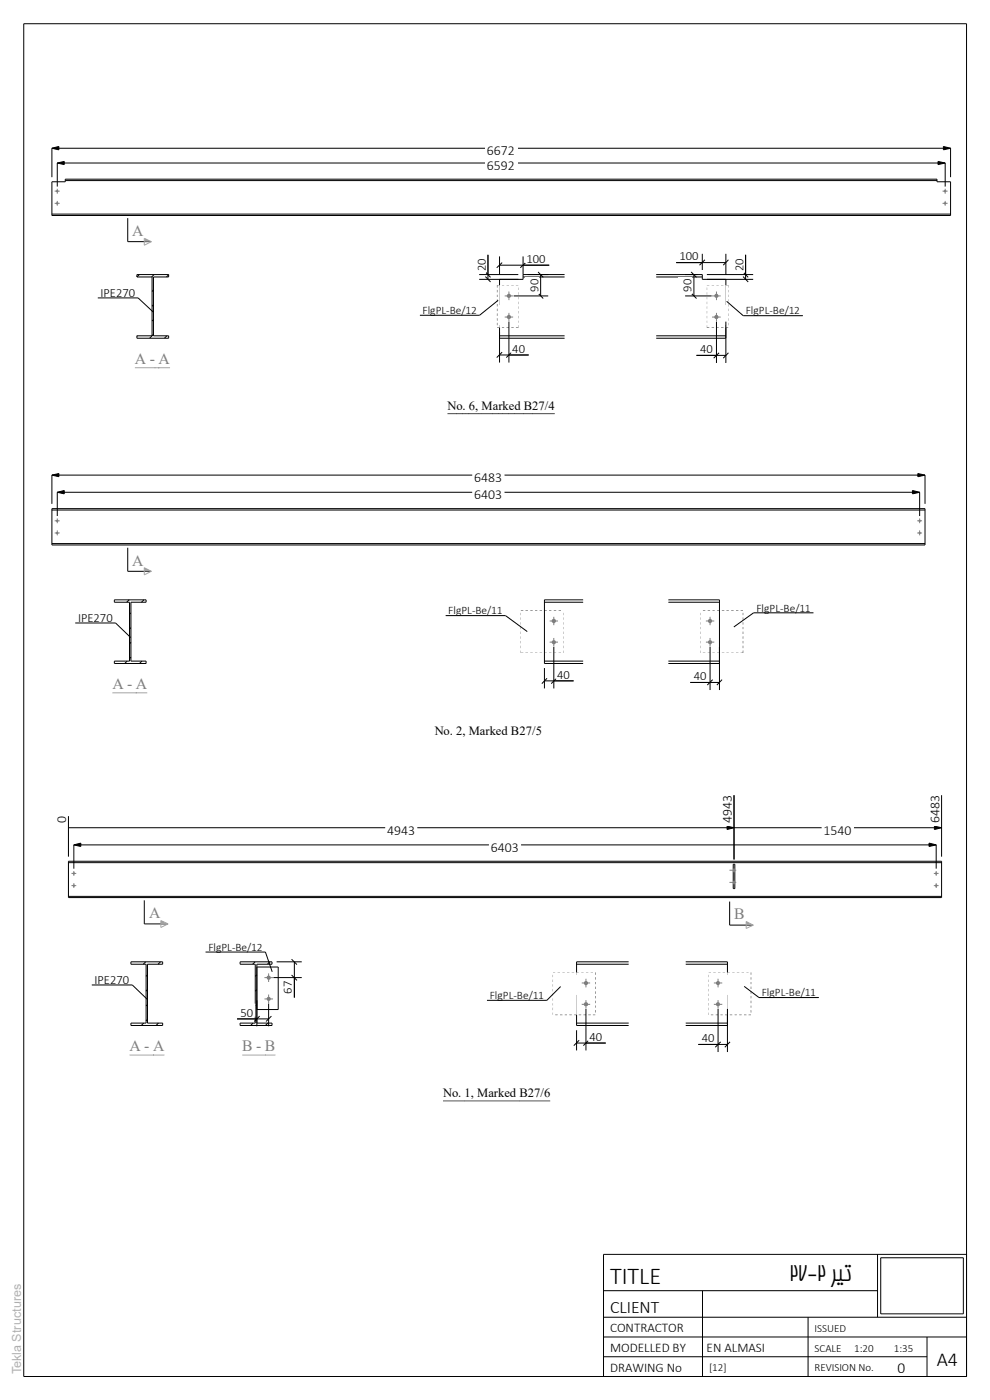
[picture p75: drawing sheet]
<svg xmlns="http://www.w3.org/2000/svg" width="210mm" height="297mm" viewBox="0 0 210 297" stroke-linecap="round" stroke-linejoin="round" font-family="sans-serif">
<defs><g id="words">
<g font-size="5.1">
<text x="129.4" y="272.4">TITLE</text>
<text x="167.5" y="271.7">27-2 ریت</text>
</g>
<text font-size="4.2" x="198.7" y="289.8">A4</text>
<text font-size="3.7" x="129.4" y="278.5">CLIENT</text>
<g font-size="3.3" fill="#7f7f7f">
<text x="28.1" y="50">A</text>
<text x="28.6" y="77.3">A - A</text>
<text x="28.1" y="120">A</text>
<text x="23.8" y="146.3">A - A</text>
<text x="31.6" y="194.8">A</text>
<text x="155.7" y="195">B</text>
<text x="27.5" y="223.1">A - A</text>
<text x="51.4" y="223.1">B - B</text>
</g>
<text font-size="3.3" x="190.4" y="291.3">0</text>
<g font-size="2.9">
<text x="103.3" y="32.9">6672</text>
<text x="103.3" y="36.1">6592</text>
<text x="100.6" y="102.3">6483</text>
<text x="100.6" y="105.9">6403</text>
<text x="14.1" y="174.6" transform="rotate(-90 14.1 174.6)">0</text>
<text x="82.1" y="177.1">4943</text>
<text x="155.2" y="174.6" transform="rotate(-90 155.2 174.6)">4943</text>
<text x="174.7" y="177.1">1540</text>
<text x="199.3" y="174.6" transform="rotate(-90 199.3 174.6)">6483</text>
<text x="104.1" y="180.7">6403</text>
</g>
<g font-size="2.8">
<text x="129.4" y="286.8">MODELLED BY</text>
<text x="129.4" y="282.6">CONTRACTOR</text>
<text x="149.9" y="286.8">EN ALMASI</text>
<text x="129.4" y="291">DRAWING No</text>
</g>
<g font-size="2.7">
<text x="103" y="57.5" transform="rotate(-90 103 57.5)">20</text>
<text x="111.7" y="55.8">100</text>
<text x="144.1" y="55.2">100</text>
<text x="157.7" y="57.5" transform="rotate(-90 157.7 57.5)">20</text>
<text x="21.3" y="62.9">IPE270</text>
<text x="114.2" y="61.8" transform="rotate(-90 114.2 61.8)">90</text>
<text x="146.7" y="61.8" transform="rotate(-90 146.7 61.8)">90</text>
<text x="108.7" y="74.8">40</text>
<text x="148.5" y="74.9">40</text>
<text x="94.9" y="87">No. 6, Marked B27/4</text>
<text x="16.6" y="131.9">IPE270</text>
<text x="118.2" y="144">40</text>
<text x="147.2" y="144.3">40</text>
<text x="92.2" y="156">No. 2, Marked B27/5</text>
<text x="20.1" y="208.7">IPE270</text>
<text x="51" y="215.6">50</text>
<text x="61.9" y="210.8" transform="rotate(-90 61.9 210.8)">67</text>
<text x="125" y="220.8">40</text>
<text x="148.8" y="221.1">40</text>
<text x="94" y="232.8">No. 1, Marked B27/6</text>
</g>
<text font-size="2.7" fill="#b2b2b2" x="4.5" y="291.5" transform="rotate(-90 4.5 291.5)">Tekla Structures</text>
<g font-size="2.4">
<text x="89.6" y="66.6">FlgPL-Be/12</text>
<text x="158.2" y="66.7">FlgPL-Be/12</text>
<text x="95.1" y="130.3">FlgPL-Be/11</text>
<text x="160.4" y="129.7">FlgPL-Be/11</text>
<text x="44.2" y="201.7">FlgPL-Be/12</text>
<text x="103.9" y="212">FlgPL-Be/11</text>
<text x="161.6" y="211.4">FlgPL-Be/11</text>
</g>
<g font-size="2.3">
<text x="172.8" y="286.7">SCALE</text>
<text x="172.8" y="282.5">ISSUED</text>
<text x="181.2" y="286.7">1:20</text>
<text x="189.6" y="286.7">1:35</text>
<text x="150.4" y="290.9">[12]</text>
<text x="172.8" y="290.9">REVISION No.</text>
</g>
</g></defs>
<g fill="none" stroke="#000" stroke-width=".21">
<path d="M29.5 58.2l-.5 .6M32.7 58.2l-.5 .6M35.8 58.3l-.5 .5M29.1 71.2l-.1 .1M32.6 70.9l-.9 .9M32.6 67.8l-.3 .3M32.6 64.6l-.3 .4M32.6 61.5l-.3 .3M35.4 71.2l-.5 .6M27.4 127.3l-.5 .5M27.8 139.4l-.3 .3M27.8 136.3l-.3 .3"/>
<path d="M27.8 133.1l-.3 .4M27.8 130l-.3 .3M30.5 127.3l-.5 .5M27 140.2l-.5 .6M30.1 140.2l-.5 .6M30.5 217l-.5 .5M30.9 204l-.5 .6M31.3 216.2l-.3 .4M31.3 213.1l-.3 .3M31.3 209.9l-.3 .4M31.3 206.8l-.3 .3M33.6 217l-.5 .5"/>
<path d="M34 204l-.5 .6M53.7 217l-.5 .5M54.1 204l-.5 .6M54.5 216.2l-.4 .4M54.5 213.1l-.4 .3M54.5 209.9l-.4 .4M54.5 206.8l-.4 .3M56.8 217l-.5 .5M57.2 204l-.5 .6"/>
</g>
<g fill="#000">
<path d="M105.5 69.5l.5 .1zM106.5 69.5l.4 .1zM107.4 69.5l.5 .1zM108.5 69.5l.5 .1zM109.4 69.5l.5 .1z"/>
<path d="M105.4 60.5l.1 .5zM105.4 61.5l.1 .5zM105.4 62.5l.1 .5zM105.4 63.5l.1 .5zM105.4 64.5l.1 .5zM105.4 65.5l.1 .5zM105.4 66.5l.1 .5zM105.4 67.5l.1 .5zM105.4 68.5l.1 .5z"/>
<path d="M109.4 60.5h.5zM108.5 60.5h.5zM107.4 60.5h.5zM106.5 60.5h.4zM105.5 60.5h.5z"/>
<path d="M109.9 69l.1 .5zM109.9 68l.1 .5zM109.9 67l.1 .5zM109.9 66l.1 .5zM109.9 65l.1 .5zM109.9 64l.1 .5zM109.9 63l.1 .5zM109.9 62l.1 .5zM109.9 61l.1 .5z"/>
</g>
<circle cx="107.9" cy="62.8" r=".46" fill="#7f7f7f"/>
<path d="M107.1 62.8h1.7M107.9 61.8v1.9" fill="none" stroke="#7f7f7f" stroke-width=".21"/>
<circle cx="107.9" cy="67.3" r=".46" fill="#7f7f7f"/>
<path d="M107.1 67.3h1.7M107.9 66.4v1.8" fill="none" stroke="#7f7f7f" stroke-width=".21"/>
<path d="M111 58.8h8.8M119.8 58.2h-8.8v1.1h-5v1.2M139.2 58.2h9.8v1.1h5v1.2M139.2 58.8h9.8M106 69.5v2.3h13.8M106 71.2h13.8M139.2 71.2h14.8M154 69.5v2.3h-14.8M24.3 127.3h6.7v.5h-3.2v12.4h3.2v.6h-6.7v-.6h3.2v-12.4h-3.2z" fill="none" stroke="#000" stroke-width=".21"/>
<g fill="#000">
<path d="M105.9 60.5l.1 4.2zM105.9 69l.1 .5z"/>
<path d="M149.9 69l.1 .5zM149.9 68l.1 .5zM149.9 67l.1 .5zM149.9 66l.1 .5zM149.9 65l.1 .5zM149.9 64l.1 .5zM149.9 63l.1 .5zM149.9 62l.1 .5zM149.9 61l.1 .5z"/>
<path d="M149.9 60.5h.6zM151 60.5h.5zM152 60.5h.4zM153 60.5h.5zM154 60.5h.5z"/>
<path d="M153.9 60.5l.1 4.2zM153.9 69l.1 .5z"/>
<path d="M154.4 60.5l.1 .5zM154.4 61.5l.1 .5zM154.4 62.5l.1 .5zM154.4 63.5l.1 .5zM154.4 64.5l.1 .5zM154.4 65.5l.1 .5zM154.4 66.5l.1 .5zM154.4 67.5l.1 .5zM154.4 68.5l.1 .5z"/>
<path d="M154 69.5l.5 .1zM153 69.5l.5 .1zM152 69.5l.4 .1zM151 69.5l.5 .1zM149.9 69.5l.6 .1z"/>
</g>
<circle cx="152" cy="62.8" r=".45" fill="#7f7f7f"/>
<path d="M151 62.8h1.9M152 61.8v1.9" fill="none" stroke="#7f7f7f" stroke-width=".21"/>
<circle cx="152" cy="67.2" r=".45" fill="#7f7f7f"/>
<path d="M151 67.3h1.9M152 66.4v1.8" fill="none" stroke="#7f7f7f" stroke-width=".21"/>
<path d="M11.9 110.3h.4a.26 .26 0 0 1 0 .4 .26 .26 0 0 1-.4 0 .26 .26 0 0 1 0-.4z" fill-rule="evenodd" fill="#7f7f7f"/>
<path d="M11.6 110.5h1.1M12.1 110v1" fill="none" stroke="#7f7f7f" stroke-width=".21"/>
<path d="M11.9 112.9h.4a.26 .26 0 0 1 0 .3 .26 .26 0 0 1-.4 0 .26 .26 0 0 1 0-.3z" fill-rule="evenodd" fill="#7f7f7f"/>
<path d="M11.6 113.1h1.1M12.1 112.5v1.1" fill="none" stroke="#7f7f7f" stroke-width=".21"/>
<path d="M11 107.9h185.2v7.7h-185.2zM11 115.3h185.2M11 108.2h185.2" fill="none" stroke="#000" stroke-width=".21"/>
<circle cx="195.1" cy="110.5" r=".25" fill="#7f7f7f"/>
<path d="M194.6 110.5h1M195.1 110v1" fill="none" stroke="#7f7f7f" stroke-width=".21"/>
<circle cx="195.1" cy="113.1" r=".25" fill="#7f7f7f"/>
<path d="M194.6 113.1h1M195.1 112.5v1.1" fill="none" stroke="#7f7f7f" stroke-width=".21"/>
<path d="M11.9 40.4a.27 .27 0 0 1 .4 0 .27 .27 0 0 1 0 .3h-.4z" fill-rule="evenodd" fill="#7f7f7f"/>
<path d="M11.6 40.6h1.1M12.1 40v1.1" fill="none" stroke="#7f7f7f" stroke-width=".21"/>
<path d="M11.9 43a.27 .27 0 0 1 .4-.1 .27 .27 0 0 1 0 .4h-.4z" fill-rule="evenodd" fill="#7f7f7f"/>
<path d="M11.6 43.1h1.1M12.1 42.6v1" fill="none" stroke="#7f7f7f" stroke-width=".21"/>
<path d="M200.3 40.4a.27 .27 0 0 1 .4 0 .27 .27 0 0 1 0 .3h-.4z" fill-rule="evenodd" fill="#7f7f7f"/>
<path d="M199.9 40.6h1.1M200.5 40v1.1" fill="none" stroke="#7f7f7f" stroke-width=".21"/>
<path d="M200.3 43a.27 .27 0 0 1 .4-.1 .27 .27 0 0 1 0 .4h-.4z" fill-rule="evenodd" fill="#7f7f7f"/>
<path d="M199.9 43.1h1.1M200.5 42.6v1" fill="none" stroke="#7f7f7f" stroke-width=".21"/>
<path d="M11 38.6h2.8v-.6h185v.6h2.8v7.1h-190.6zM13.8 38.3h185M11 45.4h190.6M141.8 127.3h10.8v13.5h-10.8M141.8 127.8h10.8M141.8 140.2h10.8" fill="none" stroke="#000" stroke-width=".21"/>
<circle cx="150.6" cy="131.7" r=".46" fill="#7f7f7f"/>
<path d="M149.7 131.7h1.8M150.6 130.8v1.8" fill="none" stroke="#7f7f7f" stroke-width=".21"/>
<circle cx="150.6" cy="136.2" r=".45" fill="#7f7f7f"/>
<path d="M149.7 136.2h1.8M150.6 135.3v1.9" fill="none" stroke="#7f7f7f" stroke-width=".21"/>
<g fill="#000">
<path d="M148.6 138v.5zM148.6 137v.5zM148.6 136v.5zM148.6 135v.5zM148.6 134v.5zM148.6 133v.5zM148.6 132v.5zM148.6 131v.5zM148.6 130v.5z"/>
<path d="M152.1 129.5h.5zM151.1 129.5h.5zM150.1 129.5h.5zM149.1 129.5h.5z"/>
<path d="M152.1 138.5h.5zM151.1 138.5h.5zM150.1 138.5h.5zM149.1 138.5h.5z"/>
<path d="M157.6 138v.5zM157.6 137v.5zM157.6 136v.5zM157.6 135v.5zM157.6 134v.5zM157.6 133v.5zM157.6 132v.5zM157.6 131v.5zM157.6 130v.5z"/>
<path d="M157.1 129.5h.5zM156.1 129.5h.5zM155.1 129.5h.5zM154.1 129.5h.5zM153.1 129.5h.5z"/>
<path d="M157.1 138.5h.5zM156.1 138.5h.5zM155.1 138.5h.5zM154.1 138.5h.5zM153.1 138.5h.5z"/>
</g>
<path d="M29 58.2h6.8v.6h-3.2v12.4h3.2v.6h-6.8v-.6h3.3v-12.4h-3.3z" fill="none" stroke="#000" stroke-width=".21"/>
<circle cx="117.5" cy="131.7" r=".46" fill="#7f7f7f"/>
<path d="M116.6 131.7h1.8M117.5 130.8v1.8" fill="none" stroke="#7f7f7f" stroke-width=".21"/>
<circle cx="117.5" cy="136.2" r=".46" fill="#7f7f7f"/>
<path d="M116.6 136.2h1.8M117.5 135.3v1.9" fill="none" stroke="#7f7f7f" stroke-width=".21"/>
<path d="M115.5 127.8h8.2M123.7 127.3h-8.2v13.5h8.2M115.5 140.2h8.2" fill="none" stroke="#000" stroke-width=".21"/>
<g fill="#000">
<path d="M110.4 138l.1 .5zM110.4 137l.1 .5zM110.4 136l.1 .5zM110.4 135l.1 .5zM110.4 134l.1 .5zM110.4 133l.1 .5zM110.4 132l.1 .5zM110.4 131l.1 .5zM110.4 130l.1 .5z"/>
<path d="M110.5 129.5h.5zM111.5 129.5h.5zM112.5 129.5h.5zM113.5 129.5h.5zM114.5 129.5h.5z"/>
<path d="M110.5 138.5h.5zM111.5 138.5h.5zM112.5 138.5h.5zM113.5 138.5h.5zM114.5 138.5h.5z"/>
<path d="M115.5 129.5h.5zM116.5 129.5h.5zM117.5 129.5h.5zM118.5 129.5h.5z"/>
<path d="M115.5 138.5h.5zM116.5 138.5h.5zM117.5 138.5h.5zM118.5 138.5h.5z"/>
<path d="M119.5 138v.5zM119.5 137v.5zM119.5 136v.5zM119.5 135v.5zM119.5 134v.5zM119.5 133v.5zM119.5 132v.5zM119.5 131v.5zM119.5 130v.5z"/>
<path d="M117.3 214.8v.5zM117.3 213.8v.5zM117.3 212.8v.5zM117.3 211.8v.5zM117.3 210.8v.5zM117.3 209.8v.5zM117.3 208.8v.5zM117.3 207.8v.5zM117.3 206.8v.5z"/>
<path d="M117.3 206.3h.5zM118.3 206.3h.5zM119.3 206.3h.5zM120.3 206.3h.5zM121.3 206.3h.5zM122.3 206.3h.5zM123.3 206.3h.5zM124.3 206.3h.5zM125.3 206.3h.5z"/>
<path d="M125.8 215.3h.5zM124.8 215.3h.5zM123.8 215.3h.5zM122.8 215.3h.5zM121.8 215.3h.5zM120.8 215.3h.5zM119.8 215.3h.5zM118.8 215.3h.5zM117.8 215.3h.5z"/>
<path d="M126.2 206.3l.1 .5zM126.2 207.3l.1 .5zM126.2 208.3l.1 .5zM126.2 209.3l.1 .5zM126.2 210.3l.1 .5zM126.2 211.3l.1 .5zM126.2 212.3l.1 .5zM126.2 213.3l.1 .5zM126.2 214.3l.1 .5z"/>
</g>
<circle cx="124.3" cy="208.6" r=".45" fill="#7f7f7f"/>
<path d="M123.4 208.5h1.8M124.3 207.6v1.9" fill="none" stroke="#7f7f7f" stroke-width=".21"/>
<circle cx="124.3" cy="213.1" r=".46" fill="#7f7f7f"/>
<path d="M123.4 213.1h1.8M124.3 212.2v1.7" fill="none" stroke="#7f7f7f" stroke-width=".21"/>
<path d="M122.3 215.3v2.2h11M122.3 217h11M122.3 204.6h11M133.3 204h-11v2.3" fill="none" stroke="#000" stroke-width=".21"/>
<g fill="#000">
<path d="M122.3 211.1v4.2zM122.3 206.3v.5z"/>
<path d="M150.3 214.8v.5zM150.3 213.8v.5zM150.3 212.8v.5zM150.3 211.8v.5zM150.3 210.8v.5zM150.3 209.8v.5zM150.3 208.8v.5zM150.3 207.8v.5zM150.3 206.8v.5z"/>
<path d="M150.3 206.3h.5zM151.3 206.3h.5zM152.3 206.3h.5zM153.3 206.3h.5zM154.3 206.3h.5zM155.3 206.3h.5zM156.3 206.3h.5zM157.3 206.3h.5zM158.3 206.3h.5z"/>
<path d="M158.8 215.3h.5zM157.8 215.3h.5zM156.8 215.3h.5zM155.8 215.3h.5zM154.8 215.3h.5zM153.8 215.3h.5zM152.8 215.3h.5zM151.8 215.3h.5zM150.8 215.3h.5z"/>
<path d="M159.3 206.3v.5zM159.3 207.3v.5zM159.3 208.3v.5zM159.3 209.3v.5zM159.3 210.3v.5zM159.3 211.3v.5zM159.3 212.3v.5zM159.3 213.3v.5zM159.3 214.3v.5z"/>
</g>
<circle cx="152.3" cy="208.5" r=".45" fill="#7f7f7f"/>
<path d="M151.4 208.5h1.8M152.3 207.6v1.9" fill="none" stroke="#7f7f7f" stroke-width=".21"/>
<circle cx="152.3" cy="213" r=".45" fill="#7f7f7f"/>
<path d="M151.4 213.1h1.8M152.3 212.2v1.7" fill="none" stroke="#7f7f7f" stroke-width=".21"/>
<path d="M145.5 204h8.8v2.3M145.5 204.6h8.8M145.5 217h8.8M154.3 215.3v2.2h-8.8" fill="none" stroke="#000" stroke-width=".21"/>
<path d="M154.3 211.1v4.2zM154.3 204.6v2.2z" fill="#000"/>
<circle cx="198.6" cy="185.3" r=".25" fill="#7f7f7f"/>
<path d="M198.1 185.3h1M198.6 184.8v1" fill="none" stroke="#7f7f7f" stroke-width=".21"/>
<circle cx="198.6" cy="187.9" r=".25" fill="#7f7f7f"/>
<path d="M198.1 187.9h1M198.6 187.4v1" fill="none" stroke="#7f7f7f" stroke-width=".21"/>
<circle cx="15.7" cy="185.3" r=".25" fill="#7f7f7f"/>
<path d="M15.2 185.3h1M15.7 184.8v1" fill="none" stroke="#7f7f7f" stroke-width=".21"/>
<circle cx="15.7" cy="187.9" r=".25" fill="#7f7f7f"/>
<path d="M15.2 187.9h1M15.7 187.4v1M154.7 184.6h1.5M154.7 187.2h1.5M155.5 184.9h.4M155.5 184.4h.4M155.5 187.4h.4M155.5 186.9h.4" fill="none" stroke="#7f7f7f" stroke-width=".21"/>
<path d="M14.5 182.7h185.2v7.7h-185.2zM14.5 190.2h185.2M14.5 183h185.2M155.5 183.3h.4v5.2h-.4z" fill="none" stroke="#000" stroke-width=".21"/>
<g fill="#7f7f7f">
<path d="M155.5 184.4h.4v.5h-.4z"/>
<path d="M155.5 186.9h.4v.5h-.4z"/>
</g>
<path d="M27.8 204h6.7v.6h-3.2v12.4h3.2v.5h-6.7v-.5h3.2v-12.4h-3.2zM50.9 204h6.8v.6h-3.2v12.4h3.2v.5h-6.8v-.5h3.2v-12.4h-3.2z" fill="none" stroke="#000" stroke-width=".21"/>
<circle cx="57" cy="207.4" r=".44" fill="#7f7f7f"/>
<path d="M56.1 207.4h1.8M57 206.5v1.8" fill="none" stroke="#7f7f7f" stroke-width=".21"/>
<circle cx="57" cy="211.9" r=".44" fill="#7f7f7f"/>
<path d="M56.1 211.9h1.8M57 211v1.8" fill="none" stroke="#7f7f7f" stroke-width=".21"/>
<g fill="none" stroke="#000" stroke-width=".21">
<path d="M27.1 46.3v5h5M29.3 63.2l3.3 3M105.7 63.7l-4 3.2M154.1 63.9l3.5 3.1M27.1 116.2v5h5M24.5 132.2l3.2 3.1M107.2 130.6l4.6 3.4M159.9 130l-4.2 3M30.6 191v5h5M154.8 191.3v5h5M28.1 209l3.2 3M54.5 205.1h4.5v9.1h-4.5z"/>
<path d="M56.3 202l1.4 4.2M118.9 209.3l-2.9 2.9M157.9 209.3l3.1 2.3"/>
</g>
<path d="M94.9 85h22.8v2h-22.8z" fill="#fff"/>
<path d="M94.9 87.8h22.8" fill="none" stroke="#4c4c4c" stroke-width=".21"/>
<path d="M106 56.3h10.5M106 54.4v3.8M106.5 55.7l-1.1 1.1M111 54.4v3.8M111.5 55.7l-1.1 1.1M111.9 58.2h4.4M114.1 57.7l1.1 1.1M114.7 58.2v4.6M109 62.8h7.3M114.1 62.2l1.1 1.1" fill="none" stroke="#000" stroke-width=".21"/>
<path d="M111.3 54.4h4.9" fill="none" stroke="#fff" stroke-width="2.8" stroke-linecap="butt"/>
<path d="M111.4 58.8h2.8v3.5h-2.8z" fill="#fff"/>
<path d="M89.7 64.5h11.4v1.8h-11.4z" fill="#fff"/>
<path d="M101.6 59.3h8.3M101.6 58.2h8.3M103 58.7l1.1 1.1M103 57.7l1.1 1.1M103.5 58.2v1.1M89.1 66.9h12.6M106 75.3h6.1M106 70.5v6.4M106.5 74.7l-1.1 1.2M107.9 68.2v8.7M108.5 74.7l-1.1 1.2" fill="none" stroke="#000" stroke-width=".21"/>
<path d="M108.3 73.4h3.5" fill="none" stroke="#fff" stroke-width="2.8" stroke-linecap="butt"/>
<path d="M100.2 54.4h2.8v3.5h-2.8z" fill="#fff"/>
<path d="M103.5 54.1v4.1" fill="none" stroke="#000" stroke-width=".21"/>
<g fill="#fff">
<path d="M23.8 143.8h2.4v2.5h-2.4z"/>
<path d="M27 143.8h1.1v2.5h-1.1z"/>
<path d="M28.9 143.8h2.3v2.5h-2.3z"/>
</g>
<path d="M23.8 147h7.4" fill="none" stroke="#a8a1a8" stroke-width=".21"/>
<path d="M16.6 129.6h7.3v2h-7.3z" fill="#fff"/>
<path d="M149.9 59.3h9.9M149.9 58.2h9.9M157.6 58.7l1.1 1.1M157.6 57.7l1.1 1.1M158.2 58.2v1.1M16 132.2h8.5" fill="none" stroke="#000" stroke-width=".21"/>
<path d="M92.2 155h22.8" fill="none" stroke="#fff" stroke-width="2" stroke-linecap="butt"/>
<path d="M154.9 54.4h2.8v3.5h-2.8z" fill="#fff"/>
<path d="M158.2 54.1v4.1M147.7 75.4h6.3M152 68.2v8.8M152.5 74.8l-1.1 1.2M154 68.2v8.8M154.5 74.8l-1.1 1.2" fill="none" stroke="#000" stroke-width=".21"/>
<path d="M148.1 73.6h3.5" fill="none" stroke="#fff" stroke-width="2.8" stroke-linecap="butt"/>
<path d="M158.2 64.6h11.5v1.8h-11.5z" fill="#fff"/>
<path d="M143.4 55.7h10.6M145.3 58.2h2.7M146.6 57.7l1.1 1.1M147.2 58.2v4.6M149 53.8v3.5M149.5 55.1l-1.1 1.2M154 53.8v4.4M154.5 55.1l-1.1 1.2M145.3 62.8h5.7M146.6 62.2l1.1 1.1M157.6 67h12.7" fill="none" stroke="#000" stroke-width=".21"/>
<path d="M143.8 53.8h4.8" fill="none" stroke="#fff" stroke-width="2.8" stroke-linecap="butt"/>
<path d="M143.9 58.8h2.8v3.5h-2.8z" fill="#fff"/>
<path d="M28.1 117.4h2.4v2.5h-2.4z" fill="#fff"/>
<path d="M30.6 120.4l1.5 .8-1.5 .8z" fill="none" stroke="#a8a1a8" stroke-width=".21"/>
<path d="M30.6 120.4l1.5 .8h-1.5z" fill="#a8a1a8"/>
<g fill="none" stroke="#000" stroke-width=".21">
<path d="M11 31.5v6.1M11 31.5l1.5-.4v.7zM11 31.5h190.6M200.1 31.1l1.5 .4-1.5 .3zM201.6 31.5v6.1M11 100.8h185.2M11 100.8v6.1M11 100.8l1.5-.3v.6zM12.1 104.4h183M12.1 104.4v5.1M12.1 104.4l1.5-.3v.7zM193.5 104.1l1.6 .3-1.6 .4z"/>
<path d="M194.7 100.5l1.5 .3-1.5 .3zM195.1 104.4v5.1M196.2 100.8v6.1"/>
</g>
<path d="M11 31.5l1.5-.4v.7zM200.1 31.1l1.5 .4-1.5 .3zM11 100.8l1.5-.3v.6zM12.1 104.4l1.5-.3v.7zM193.5 104.1l1.6 .3-1.6 .4zM194.7 100.5l1.5 .3-1.5 .3z" fill="#000"/>
<path d="M100.2 104.4h6.8" fill="none" stroke="#fff" stroke-width="3.1" stroke-linecap="butt"/>
<path d="M100.2 100.8h6.8" fill="none" stroke="#fff" stroke-width="3" stroke-linecap="butt"/>
<path d="M102.9 29.9h6.8v3.1h-6.8z" fill="#fff"/>
<path d="M12.1 34.6l1.5-.4v.7zM199 34.2l1.5 .4-1.5 .3z" fill="#000"/>
<path d="M12.1 34.6h188.4M12.1 34.6v5M12.1 34.6l1.5-.4v.7zM199 34.2l1.5 .4-1.5 .3zM200.5 34.6v5" fill="none" stroke="#000" stroke-width=".21"/>
<path d="M102.9 33.1h6.8v3h-6.8z" fill="#fff"/>
<path d="M28.1 47.5h2.4v2.5h-2.4z" fill="#fff"/>
<path d="M30.6 50.5l1.5 .8-1.5 .7z" fill="none" stroke="#a8a1a8" stroke-width=".21"/>
<path d="M30.6 50.5l1.5 .8h-1.5z" fill="#a8a1a8"/>
<path d="M150.6 137.2v9.2M152.6 137.2v9.2M146.4 144.8h6.2M151.2 144.2l-1.2 1.1M153.2 144.2l-1.1 1.1" fill="none" stroke="#000" stroke-width=".21"/>
<path d="M146.8 142.9h3.5" fill="none" stroke="#fff" stroke-width="2.8" stroke-linecap="butt"/>
<path d="M160.4 127.6h11.6v1.8h-11.6z" fill="#fff"/>
<path d="M159.9 130h12.7" fill="none" stroke="#000" stroke-width=".21"/>
<path d="M21.3 60.6h7.4v2h-7.4z" fill="#fff"/>
<path d="M20.7 63.2h8.6" fill="none" stroke="#000" stroke-width=".21"/>
<g fill="#fff">
<path d="M28.6 74.8h2.4v2.5h-2.4z"/>
<path d="M31.8 74.8h1.1v2.5h-1.1z"/>
<path d="M33.7 74.8h2.4v2.5h-2.4z"/>
</g>
<path d="M28.6 78h7.5" fill="none" stroke="#a8a1a8" stroke-width=".21"/>
<path d="M95.1 128.2h11.5v1.8h-11.5z" fill="#fff"/>
<path d="M94.5 130.6h12.7M117.5 137.2v8.8M115.5 144.4h6.2M115.5 141.7v4.3M116 143.9l-1.1 1.1M118 143.9l-1.1 1.1" fill="none" stroke="#000" stroke-width=".21"/>
<path d="M117.8 142.6h3.5" fill="none" stroke="#fff" stroke-width="2.8" stroke-linecap="butt"/>
<path d="M94 230.8h22.7v2h-22.7z" fill="#fff"/>
<path d="M94 233.5h22.7" fill="none" stroke="#4c4c4c" stroke-width=".21"/>
<path d="M103.9 209.8h11.5v1.8h-11.5z" fill="#fff"/>
<path d="M103.3 212.2h12.7M122.3 218.6v4.2M124.3 214v8.8M152.3 214v9.2M154.3 214v9.2M122.3 221.3h6.2M122.9 220.7l-1.2 1.1M124.8 220.7l-1.1 1.1M148.1 221.6h6.2M152.9 221l-1.2 1.2M154.9 221l-1.1 1.2" fill="none" stroke="#000" stroke-width=".21"/>
<path d="M124.6 219.4h3.5M148.5 219.7h3.5" fill="none" stroke="#fff" stroke-width="2.8" stroke-linecap="butt"/>
<path d="M161.6 209.2h11.5v1.8h-11.5z" fill="#fff"/>
<path d="M161 211.6h12.7" fill="none" stroke="#000" stroke-width=".21"/>
<path d="M31.6 192.3h2.4v2.5h-2.4z" fill="#fff"/>
<path d="M34.1 195.3l1.5 .7-1.5 .8z" fill="none" stroke="#a8a1a8" stroke-width=".21"/>
<path d="M34.1 195.3l1.5 .7h-1.5z" fill="#a8a1a8"/>
<path d="M155.8 192.5h2.2v2.5h-2.2z" fill="#fff"/>
<path d="M158.3 195.5l1.5 .8-1.5 .7z" fill="none" stroke="#a8a1a8" stroke-width=".21"/>
<path d="M158.3 195.5l1.5 .8h-1.5z" fill="#a8a1a8"/>
<path d="M155.7 175.6h44M155.7 168.7v13.6M198.2 175.3l1.5 .3-1.5 .4zM199.7 168.7v13" fill="none" stroke="#000" stroke-width=".21"/>
<path d="M198.2 175.3l1.5 .3-1.5 .4z" fill="#000"/>
<path d="M174.3 175.6h6.8" fill="none" stroke="#fff" stroke-width="3.1" stroke-linecap="butt"/>
<path d="M196.2 168.2h3.1v6.9h-3.1z" fill="#fff"/>
<path d="M154.2 175.3l1.5 .3-1.5 .4z" fill="#000"/>
<path d="M14.5 175.6h141.2M14.5 173.1v8.6M154.2 175.3l1.5 .3-1.5 .4zM155.7 168.7v13.6" fill="none" stroke="#000" stroke-width=".21"/>
<path d="M81.7 175.6h6.8" fill="none" stroke="#fff" stroke-width="3.1" stroke-linecap="butt"/>
<g fill="#fff">
<path d="M152.2 168.2h3.1v6.9h-3.1z"/>
<path d="M11 172.7h3.1v2.4h-3.1z"/>
</g>
<path d="M15.7 179.2l1.4-.3v.7zM197.1 178.9l1.5 .3-1.5 .4z" fill="#000"/>
<path d="M15.7 179.2h182.9M15.7 179.2v5.1M15.7 179.2l1.4-.3v.7zM197.1 178.9l1.5 .3-1.5 .4zM198.6 179.2v5.1" fill="none" stroke="#000" stroke-width=".21"/>
<path d="M103.7 179.2h6.8" fill="none" stroke="#fff" stroke-width="3.1" stroke-linecap="butt"/>
<g fill="#fff">
<path d="M27.5 220.6h2.4v2.5h-2.4z"/>
<path d="M30.6 220.6h1.1v2.5h-1.1z"/>
<path d="M32.5 220.6h2.4v2.5h-2.4z"/>
</g>
<path d="M27.5 223.8h7.4" fill="none" stroke="#a8a1a8" stroke-width=".21"/>
<path d="M20.1 206.4h7.3v2h-7.3z" fill="#fff"/>
<path d="M19.5 209h8.6" fill="none" stroke="#000" stroke-width=".21"/>
<path d="M44.2 199.6h11.5v1.8h-11.5z" fill="#fff"/>
<path d="M43.6 202h12.7" fill="none" stroke="#000" stroke-width=".21"/>
<g fill="#fff">
<path d="M51.4 220.6h2.2v2.5h-2.2z"/>
<path d="M54.4 220.6h1.1v2.5h-1.1z"/>
<path d="M56.2 220.6h2.2v2.5h-2.2z"/>
</g>
<path d="M51.4 223.8h7" fill="none" stroke="#a8a1a8" stroke-width=".21"/>
<path d="M58 207.4h6M58.7 204h5.3M61.8 206.8l1.2 1.2M61.8 203.5l1.2 1.1M62.4 204v3.4" fill="none" stroke="#000" stroke-width=".21"/>
<path d="M59.2 207.8h2.8v3.4h-2.8z" fill="#fff"/>
<g fill="none" stroke="#000" stroke-width=".21">
<path d="M5 5h200v287h-200zM50.3 216.2h6.7M54.5 212.2v5.5M55.1 215.6l-1.2 1.1M57 212.9v4.8M57.6 215.6l-1.2 1.1M62.4 207.4v4.2M128 279.4h77M128 273.8h58.1M149 273.8v18.2M171.4 279.4v12.6M186.1 266.1v13.3"/>
<path d="M186.8 266.8h17.5v11.9h-17.5zM205 266.1h-77v25.9M128 287.8h68.6M128 283.6h77M196.6 283.6v8.4"/>
</g>
<path d="M50.6 214.3h3.5" fill="none" stroke="#fff" stroke-width="2.8" stroke-linecap="butt"/>
<use href="#words"/>
</svg>
